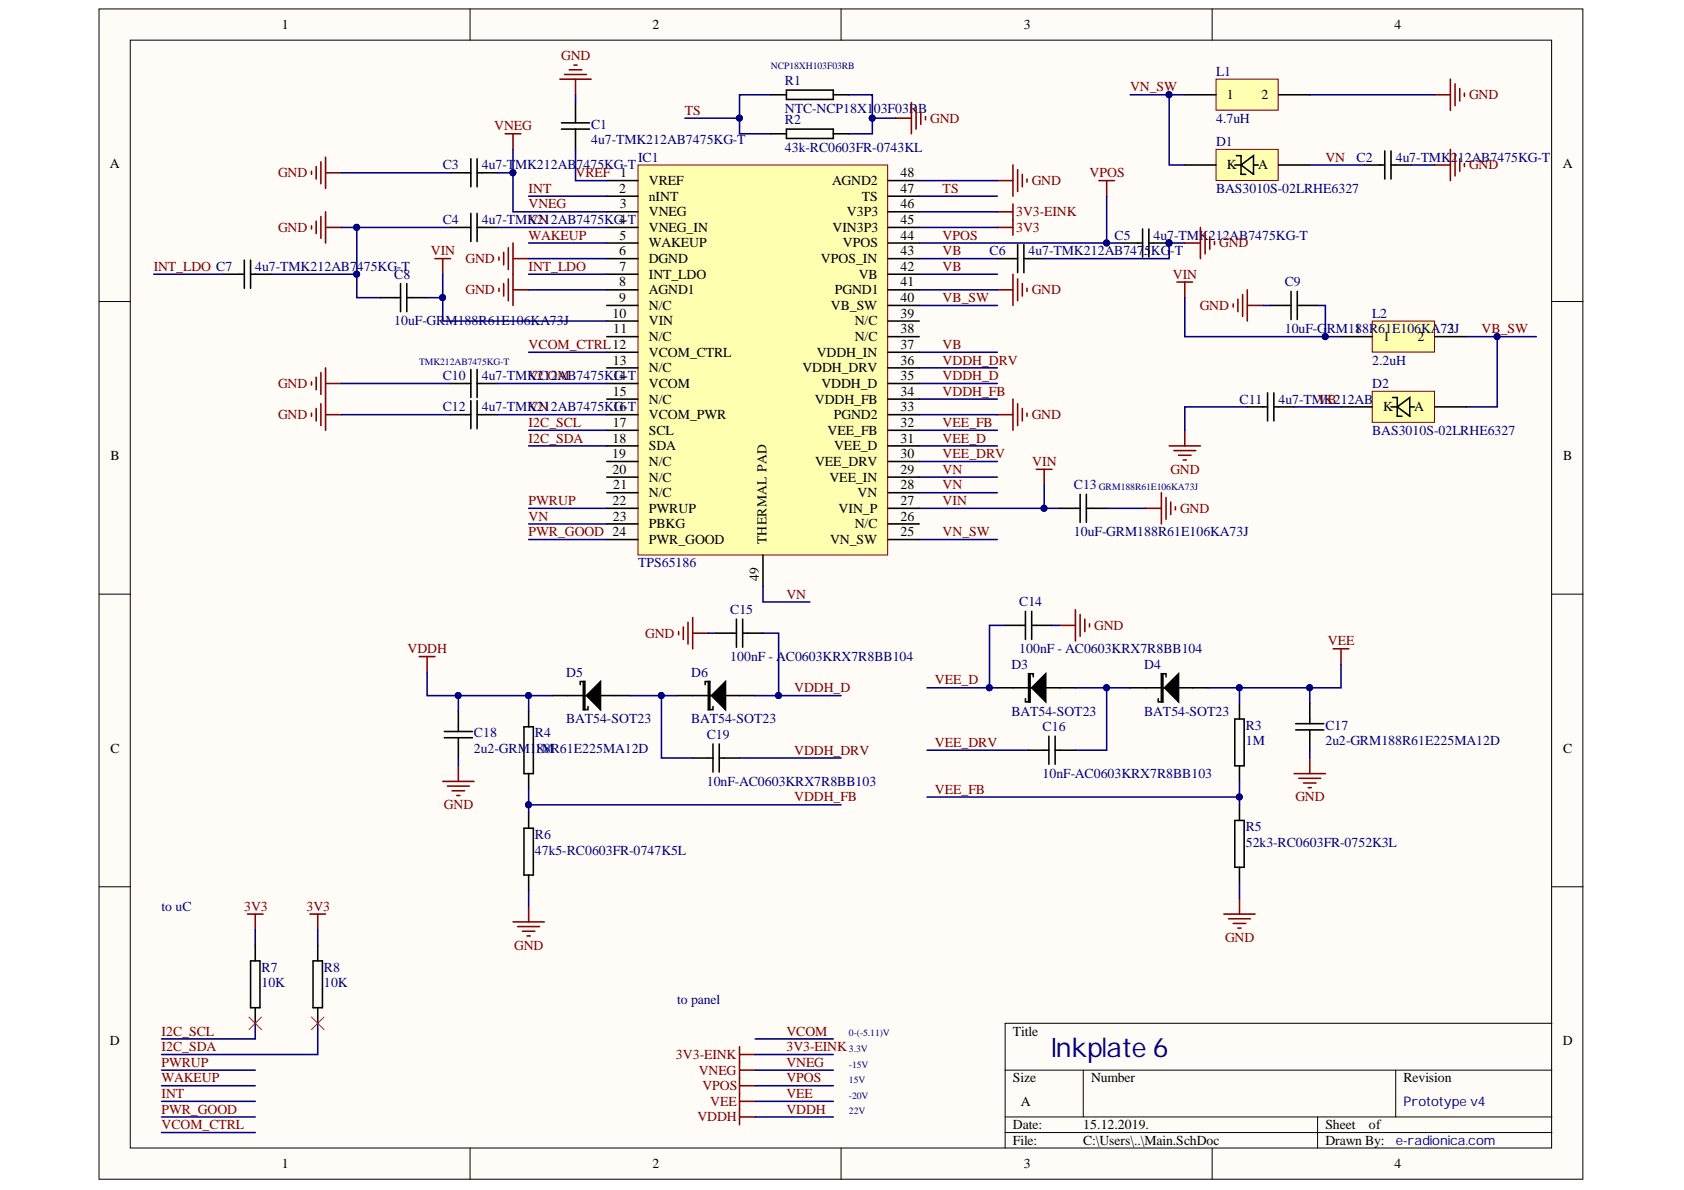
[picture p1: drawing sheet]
<svg xmlns="http://www.w3.org/2000/svg" width="297mm" height="210mm" viewBox="0 0 297 210" stroke-linecap="round" stroke-linejoin="round" font-family="sans-serif">
<defs><g id="words">
<text font-size="4.7" fill="#000080" x="185.6" y="186.4">Inkplate 6</text>
<g font-size="2.4">
<text x="49.7" y="5.1">1</text>
<text x="115.1" y="5.1">2</text>
<text x="180.6" y="5.1">3</text>
<text x="246" y="5.1">4</text>
<text x="216.4" y="17.5">1</text>
<text x="222.5" y="17.5">2</text>
<text x="19.4" y="29.6">A</text>
<text x="216.4" y="29.9">K</text>
<text x="221.9" y="29.9">A</text>
<text x="275.7" y="29.6">A</text>
<text x="109.2" y="34">2</text>
<text x="109.4" y="31.3">1</text>
<text x="114.5" y="32.6">VREF</text>
<text x="114.5" y="35.4">nINT</text>
<text x="146.8" y="32.6">AGND2</text>
<text x="152" y="35.4">TS</text>
<text x="158.8" y="34">47</text>
<text x="158.8" y="31.3">48</text>
<text x="109.3" y="36.8">3</text>
<text x="114.5" y="38.1">VNEG</text>
<text x="114.5" y="40.9">VNEG_IN</text>
<text x="146.8" y="40.9">VIN3P3</text>
<text x="149.4" y="38.1">V3P3</text>
<text x="158.8" y="39.5">45</text>
<text x="158.8" y="36.8">46</text>
<text x="109.2" y="45">6</text>
<text x="109.3" y="42.3">5</text>
<text x="109.3" y="47.8">7</text>
<text x="114.5" y="43.6">WAKEUP</text>
<text x="114.5" y="46.4">DGND</text>
<text x="144.8" y="46.4">VPOS_IN</text>
<text x="148.7" y="43.6">VPOS</text>
<text x="158.8" y="47.8">42</text>
<text x="158.8" y="45">43</text>
<text x="158.8" y="42.3">44</text>
<text x="109.2" y="53.3">9</text>
<text x="109.2" y="50.5">8</text>
<text x="114.5" y="49.2">INT_LDO</text>
<text x="114.5" y="51.9">AGND1</text>
<text x="147.3" y="51.9">PGND1</text>
<text x="151.5" y="49.2">VB</text>
<text x="158.8" y="53.3">40</text>
<text x="158.8" y="50.5">41</text>
<text x="108" y="56">10</text>
<text x="108.2" y="58.8">11</text>
<text x="114.5" y="54.7">N/C</text>
<text x="114.5" y="57.4">VIN</text>
<text x="146.5" y="54.7">VB_SW</text>
<text x="150.8" y="57.4">N/C</text>
<text x="158.8" y="58.8">38</text>
<text x="158.8" y="56">39</text>
<text x="108.1" y="64.3">13</text>
<text x="114.5" y="60.2">N/C</text>
<text x="114.5" y="62.9">VCOM_CTRL</text>
<text x="114.5" y="65.7">N/C</text>
<text x="141.5" y="65.7">VDDH_DRV</text>
<text x="144.1" y="62.9">VDDH_IN</text>
<text x="150.8" y="60.2">N/C</text>
<text x="158.8" y="64.3">36</text>
<text x="158.8" y="61.5">37</text>
<text x="244" y="60.2">1</text>
<text x="250" y="60.2">2</text>
<text x="108.1" y="69.8">15</text>
<text x="114.5" y="68.4">VCOM</text>
<text x="114.5" y="71.2">N/C</text>
<text x="143.7" y="71.2">VDDH_FB</text>
<text x="144.9" y="68.4">VDDH_D</text>
<text x="158.8" y="69.8">34</text>
<text x="158.8" y="67">35</text>
<text x="108.1" y="75.3">17</text>
<text x="114.5" y="73.9">VCOM_PWR</text>
<text x="114.5" y="76.7">SCL</text>
<text x="146" y="76.7">VEE_FB</text>
<text x="147.1" y="73.9">PGND2</text>
<text x="158.8" y="75.3">32</text>
<text x="158.8" y="72.6">33</text>
<text x="244" y="72.6">K</text>
<text x="249.5" y="72.6">A</text>
<text x="19.5" y="81.1">B</text>
<text x="108" y="80.8">19</text>
<text x="108" y="78.1">18</text>
<text x="108" y="83.6">20</text>
<text x="114.5" y="79.4">SDA</text>
<text x="114.5" y="82.2">N/C</text>
<text x="143.8" y="82.2">VEE_DRV</text>
<text x="147.1" y="79.4">VEE_D</text>
<text x="158.8" y="83.6">29</text>
<text x="158.8" y="80.8">30</text>
<text x="158.8" y="78.1">31</text>
<text x="275.8" y="81.1">B</text>
<text x="108" y="89.1">22</text>
<text x="108.2" y="86.3">21</text>
<text x="114.5" y="84.9">N/C</text>
<text x="114.5" y="87.7">N/C</text>
<text x="146.3" y="84.9">VEE_IN</text>
<text x="151.3" y="87.7">VN</text>
<text x="158.8" y="89.1">27</text>
<text x="158.8" y="86.3">28</text>
<text x="108.1" y="91.8">23</text>
<text x="114.5" y="90.4">PWRUP</text>
<text x="114.5" y="93.2">PBKG</text>
<text x="114.5" y="96">PWR_GOOD</text>
<text x="135.2" y="96" transform="rotate(-90 135.2 96)">THERMAL PAD</text>
<text x="146.4" y="96">VN_SW</text>
<text x="147.9" y="90.4">VIN_P</text>
<text x="150.8" y="93.2">N/C</text>
<text x="158.8" y="94.6">25</text>
<text x="158.8" y="91.8">26</text>
<text x="133.9" y="102.5" transform="rotate(-90 133.9 102.5)">49</text>
<text x="19.5" y="132.8">C</text>
<text x="275.8" y="132.8">C</text>
<text x="19.4" y="184.4">D</text>
<text x="178.7" y="182.7">Title</text>
<text x="275.7" y="184.4">D</text>
<text x="178.7" y="190.9">Size</text>
<text x="192.5" y="190.9">Number</text>
<text x="247.6" y="190.9">Revision</text>
<text x="180.1" y="195">A</text>
<text x="178.7" y="199.2">Date:</text>
<text x="178.7" y="201.9">File:</text>
<text x="191.1" y="199.2">15.12.2019.</text>
<text x="191.1" y="201.9">C:\Users\..\Main.SchDoc</text>
<text x="233.8" y="199.2">Sheet</text>
<text x="233.8" y="201.9">Drawn By:</text>
<text x="241.5" y="199.2">of</text>
<text x="49.7" y="206.1">1</text>
<text x="115.1" y="206.1">2</text>
<text x="180.6" y="206.1">3</text>
<text x="246" y="206.1">4</text>
</g>
<g font-size="2.4" fill="#800000">
<text x="99" y="10.6">GND</text>
<text x="199.3" y="16.1">VN_SW</text>
<text x="259.1" y="17.5">GND</text>
<text x="87.2" y="23">VNEG</text>
<text x="120.8" y="20.3">TS</text>
<text x="164.1" y="21.6">GND</text>
<text x="233.8" y="28.5">VN</text>
<text x="259.1" y="29.9">GND</text>
<text x="49" y="31.3">GND</text>
<text x="93.2" y="34">INT</text>
<text x="101.5" y="31.3">VREF</text>
<text x="166.3" y="34">TS</text>
<text x="182" y="32.6">GND</text>
<text x="192.2" y="31.3">VPOS</text>
<text x="49" y="40.9">GND</text>
<text x="93.2" y="39.5">VN</text>
<text x="93.2" y="36.8">VNEG</text>
<text x="179.2" y="40.9">3V3</text>
<text x="179.2" y="38.1">3V3-EINK</text>
<text x="27.1" y="47.8">INT_LDO C7</text>
<text x="76" y="45">VIN</text>
<text x="82.1" y="46.4">GND</text>
<text x="93.2" y="42.3">WAKEUP</text>
<text x="93.2" y="47.8">INT_LDO</text>
<text x="166.3" y="42.3">VPOS</text>
<text x="166.3" y="45">VB</text>
<text x="166.3" y="47.8">VB</text>
<text x="215" y="43.6">GND</text>
<text x="82.1" y="51.9">GND</text>
<text x="166.3" y="53.3">VB_SW</text>
<text x="182" y="51.9">GND</text>
<text x="206.9" y="49.2">VIN</text>
<text x="211.6" y="54.7">GND</text>
<text x="261.3" y="58.8">VB_SW</text>
<text x="93.2" y="61.5">VCOM_CTRL12</text>
<text x="166.3" y="61.5">VB</text>
<text x="166.3" y="64.3">VDDH_DRV</text>
<text x="49" y="68.4">GND</text>
<text x="93.2" y="67">VCOM</text>
<text x="166.3" y="67">VDDH_D</text>
<text x="166.3" y="69.8">VDDH_FB</text>
<text x="232.4" y="71.2">VB</text>
<text x="49" y="73.9">GND</text>
<text x="93.2" y="75.3">I2C_SCL</text>
<text x="93.2" y="72.6">VN</text>
<text x="166.3" y="75.3">VEE_FB</text>
<text x="182" y="73.9">GND</text>
<text x="93.2" y="78.1">I2C_SDA</text>
<text x="166.3" y="83.6">VN</text>
<text x="166.3" y="78.1">VEE_D</text>
<text x="166.3" y="80.8">VEE_DRV</text>
<text x="182.1" y="82.2">VIN</text>
<text x="206.4" y="83.6">GND</text>
<text x="93.2" y="89.1">PWRUP</text>
<text x="166.3" y="86.3">VN</text>
<text x="166.3" y="89.1">VIN</text>
<text x="93.2" y="94.6">PWR_GOOD 24</text>
<text x="93.2" y="91.8">VN</text>
<text x="166.3" y="94.6">VN_SW</text>
<text x="208.2" y="90.4">GND</text>
<text x="138.7" y="105.6">VN</text>
<text x="113.8" y="112.5">GND</text>
<text x="193" y="111.1">GND</text>
<text x="234.2" y="113.8">VEE</text>
<text x="71.9" y="115.2">VDDH</text>
<text x="140.1" y="122.1">VDDH_D</text>
<text x="164.9" y="120.7">VEE_D</text>
<text x="164.9" y="131.7">VEE_DRV</text>
<text x="140.1" y="133.1">VDDH_DRV</text>
<text x="78.3" y="142.7">GND</text>
<text x="140.1" y="141.4">VDDH_FB</text>
<text x="164.9" y="140">VEE_FB</text>
<text x="228.5" y="141.4">GND</text>
<text x="43" y="160.6">3V3</text>
<text x="54.1" y="160.6">3V3</text>
<text x="90.7" y="167.5">GND</text>
<text x="216.1" y="166.1">GND</text>
<text x="28.5" y="182.7">I2C_SCL</text>
<text x="28.5" y="185.4">I2C_SDA</text>
<text x="138.7" y="182.7">VCOM</text>
<text x="138.7" y="185.4">3V3-EINK</text>
<text x="28.5" y="188.2">PWRUP</text>
<text x="28.5" y="190.9">WAKEUP</text>
<text x="119.2" y="186.8">3V3-EINK</text>
<text x="123.3" y="189.5">VNEG</text>
<text x="138.7" y="188.2">VNEG</text>
<text x="138.7" y="190.9">VPOS</text>
<text x="28.5" y="193.7">INT</text>
<text x="28.5" y="196.4">PWR_GOOD</text>
<text x="123" y="197.8">VDDH</text>
<text x="123.9" y="192.3">VPOS</text>
<text x="125.3" y="195">VEE</text>
<text x="138.7" y="193.7">VEE</text>
<text x="138.7" y="196.4">VDDH</text>
<text x="28.5" y="199.2">VCOM_CTRL</text>
</g>
<g font-size="2.4" fill="#000080">
<text x="138.4" y="15">R1</text>
<text x="214.5" y="13.4">L1</text>
<text x="104.3" y="22.7">C1</text>
<text x="138.4" y="20">NTC-NCP18X103F03RB</text>
<text x="138.4" y="21.9">R2</text>
<text x="214.5" y="21.6">4.7uH</text>
<text x="78.1" y="29.9">C3</text>
<text x="85" y="29.9">4u7-TMK212AB7475KG-T</text>
<text x="104.3" y="25.5">4u7-TMK212AB7475KG-T</text>
<text x="112.5" y="28.5">IC1</text>
<text x="138.4" y="26.9">43k-RC0603FR-0743KL</text>
<text x="214.5" y="25.8">D1</text>
<text x="239.3" y="28.5">C2</text>
<text x="246.2" y="28.5">4u7-TMK</text>
<text x="255.9" y="28.5">2</text>
<text x="257.2" y="28.5">12AB7475KG-T</text>
<text x="214.5" y="34">BAS3010S-02LRHE6327</text>
<text x="78.1" y="39.5">C4</text>
<text x="85" y="39.5">4u7-TMK212AB7475KG4-T</text>
<text x="45" y="47.8">4u7-TMK212AB7</text>
<text x="63" y="47.8">475KG-T</text>
<text x="174.5" y="45">C6</text>
<text x="181.4" y="45">4u7-TMK212AB747</text>
<text x="196.6" y="42.3">C5</text>
<text x="201.8" y="45">5KG</text>
<text x="203.5" y="42.3">4u7-TMK</text>
<text x="206.4" y="45">-T</text>
<text x="213.2" y="42.3">212AB7475KG-T</text>
<text x="69.5" y="49.2">C8</text>
<text x="226.6" y="50.5">C9</text>
<text x="69.5" y="57.4">10uF-GRM188R61E106KA73J</text>
<text x="226.6" y="58.8">10uF-G</text>
<text x="234" y="58.8">RM11</text>
<text x="239" y="58.8">88R61E106KA72</text>
<text x="242.1" y="56">L2</text>
<text x="255.3" y="58.8">3J</text>
<text x="242.1" y="64.3">2.2uH</text>
<text x="78.1" y="67">C10</text>
<text x="85" y="67">4u7-TMK212AB7475K1G4-T</text>
<text x="218.6" y="71.2">C11</text>
<text x="225.5" y="71.2">4u7-TMK212AB7475K</text>
<text x="242.1" y="68.4">D2</text>
<text x="248.8" y="71.2">G-T</text>
<text x="78.1" y="72.6">C12</text>
<text x="85" y="72.6">4u7-TMK212AB7475K1G6-T</text>
<text x="242.1" y="76.7">BAS3010S-02LRHE6327</text>
<text x="189.4" y="86.3">C13</text>
<text x="189.4" y="94.6">10uF-GRM188R61E106KA73J</text>
<text x="112.5" y="100.1">TPS65186</text>
<text x="179.8" y="107">C14</text>
<text x="128.8" y="108.3">C15</text>
<text x="99.9" y="119.3">D5</text>
<text x="121.9" y="119.3">D6</text>
<text x="128.8" y="116.6">100nF - AC0603KRX7R8BB104</text>
<text x="178.4" y="118">D3</text>
<text x="179.8" y="115.2">100nF - AC0603KRX7R8BB104</text>
<text x="201.8" y="118">D4</text>
<text x="83.6" y="130.1">C18</text>
<text x="94.3" y="130.1">R4</text>
<text x="99.9" y="127.6">BAT54-SOT23</text>
<text x="121.9" y="127.6">BAT54-SOT23</text>
<text x="124.7" y="130.4">C19</text>
<text x="178.4" y="126.2">BAT54-SOT23</text>
<text x="183.9" y="129">C16</text>
<text x="201.8" y="126.2">BAT54-SOT23</text>
<text x="219.7" y="128.7">R3</text>
<text x="219.7" y="131.5">1M</text>
<text x="233.8" y="128.7">C17</text>
<text x="233.8" y="131.5">2u2-GRM188R61E225MA12D</text>
<text x="83.6" y="132.8">2u2-GRM188R61E225MA12D</text>
<text x="94.3" y="132.8">1M</text>
<text x="183.9" y="137.2">10nF-AC0603KRX7R8BB103</text>
<text x="124.7" y="138.6">10nF-AC0603KRX7R8BB103</text>
<text x="94.3" y="148">R6</text>
<text x="219.7" y="146.6">R5</text>
<text x="219.7" y="149.4">52k3-RC0603FR-0752K3L</text>
<text x="94.3" y="150.7">47k5-RC0603FR-0747K5L</text>
<text x="28.5" y="160.6">to uC</text>
<text x="46.1" y="171.4">R7</text>
<text x="57.1" y="171.4">R8</text>
<text x="46.1" y="174.1">10K</text>
<text x="57.1" y="174.1">10K</text>
<text x="119.4" y="177.2">to panel</text>
</g>
<g font-size="2.3" fill="#000080">
<text x="247.6" y="195.1">Prototype v4</text>
<text x="246.2" y="202">e-radionica.com</text>
</g>
<g font-size="1.7" fill="#000080">
<text x="136" y="12.2">NCP18XH103F03RB</text>
<text x="74" y="64.5">TMK212AB7475KG-T</text>
<text x="193.8" y="86.5">GRM188R61E106KA73J</text>
<text x="149.7" y="185.6">3.3V</text>
<text x="149.7" y="182.8">0-(-5.11)V</text>
<text x="149.7" y="188.3">-15V</text>
<text x="149.7" y="191.1">15V</text>
<text x="149.7" y="193.8">-20V</text>
<text x="149.7" y="196.6">22V</text>
</g>
</g></defs>
<g fill="#fffcf8" stroke="#000" stroke-width=".18">
<path d="M17.5 1.6h261.7v206.4h-261.7z"/>
<path d="M23 7.1h250.7v195.4h-250.7z"/>
</g>
<g fill="none" stroke="#000" stroke-width=".18">
<path d="M82.9 1.6v5.5M148.4 1.6v5.5M213.8 1.6v5.5M17.5 53.2h5.5M273.7 53.2h5.6M17.5 104.8h5.5M273.7 104.8h5.6M17.5 156.4h5.5M273.7 156.4h5.6M177.3 188.8h96.4M177.3 197h96.4M177.3 199.8h96.4"/>
<path d="M191.1 188.8v8.2M232.4 197v5.5M246.2 188.8v8.2M273.7 180.5h-96.4v22M82.9 202.5v5.5M148.4 202.5v5.5M213.8 202.5v5.5"/>
</g>
<path d="M112.5 29.1h44.1v68.8h-44.1z" fill="#ffffb0" stroke="#800000" stroke-width=".18"/>
<g fill="none" stroke="#000" stroke-width=".28">
<path d="M101.5 18.1v3.6M136 16.7h2.7M138.7 15.9h8.3v1.6h-8.3zM147 16.7h2.7M79.5 30.5h3.6M83.1 28v5M83.1 37.6v5M84.2 28v5M84.2 37.6v5M84.2 30.5h3.5M99 21.7h5M99 22.8h5"/>
<path d="M101.5 22.8v3.6M107 31.9h5.5M107 34.6h5.5M107 37.4h5.5M136 23.6h2.7M138.7 22.8h8.3v1.6h-8.3zM147 23.6h2.7M156.6 31.9h5.5M156.6 34.6h5.5M156.6 37.4h5.5M39.5 48.4h3.6M43.1 45.9v4.9"/>
<path d="M44.2 48.4h3.6M44.2 45.9v4.9M67.1 52.5h3.6M70.7 50v5M71.8 52.5h3.5M71.8 50v5M79.5 40.1h3.6M84.2 40.1h3.5M107 40.1h5.5M107 42.9h5.5M107 45.6h5.5M107 48.4h5.5"/>
<path d="M107 51.1h5.5M107 53.9h5.5M107 56.6h5.5M107 59.4h5.5M156.6 40.1h5.5M156.6 42.9h5.5M156.6 45.6h5.5M156.6 48.4h5.5M156.6 51.1h5.5M156.6 53.9h5.5M156.6 56.6h5.5M156.6 59.4h5.5"/>
<path d="M175.9 45.6h3.6M179.5 43.1v5M180.6 45.6h3.6M180.6 43.1v5M198 42.9h3.5M201.5 40.4v4.9M202.6 42.9h3.6M202.6 40.4v4.9M79.5 67.6h3.6M79.5 73.1h3.6M83.1 65.2v4.9M83.1 70.7v4.9"/>
<path d="M84.2 67.6h3.5M84.2 73.1h3.5M84.2 65.2v4.9M84.2 70.7v4.9M107 62.1h5.5M107 64.9h5.5M107 67.6h5.5M107 70.4h5.5M107 73.1h5.5M107 75.9h5.5M107 78.7h5.5M156.6 62.1h5.5"/>
<path d="M156.6 64.9h5.5M156.6 67.6h5.5M156.6 70.4h5.5M156.6 73.1h5.5M156.6 75.9h5.5M156.6 78.7h5.5M107 81.4h5.5M107 84.2h5.5M107 86.9h5.5M107 89.7h5.5M107 92.4h5.5M107 95.2h5.5"/>
<path d="M134.6 97.9v5.5M156.6 81.4h5.5M156.6 84.2h5.5M156.6 86.9h5.5M156.6 89.7h5.5M156.6 92.4h5.5M156.6 95.2h5.5M186.9 89.7h3.6M190.5 87.2v4.9M191.6 89.7h3.6M191.6 87.2v4.9M44.2 169.5h1.7v8.2h-1.7z"/>
<path d="M45 166.7v2.8M45 177.7v2.8M55.2 169.5h1.7v8.2h-1.7zM56 166.7v2.8M56 177.7v2.8"/>
</g>
<g fill="none" stroke="#800000" stroke-width=".28">
<path d="M98.8 14h5.5M99.6 13.1h3.8M100.4 12.3h2.2M101.2 11.5h.6M101.5 14v2.7M160.8 18.1v5.5M161.6 18.9v3.9M162.4 19.7v2.2M54.9 30.2v.6M54.9 39.8v.6M55.8 29.4v2.2M55.8 39v2.2"/>
<path d="M56.6 28.6v3.8M56.6 38.2v3.8M57.4 27.7v5.5M57.4 37.4v5.5M57.4 30.5h2.8M89.1 23.6h2.8M90.5 23.6v2.8M158 20.8h2.8M163.2 20.6v.5M175.9 37.4h2.8M175.9 31.9h2.8M178.7 29.1v5.5"/>
<path d="M178.7 36v5.5M179.5 29.9v3.9M180.3 30.8v2.2M181.2 31.6v.5M193.8 31.9h2.8M195.2 31.9v2.7M57.4 40.1h2.8M76.7 45.6h2.8M78.1 45.6v2.8M88 45.3v.6M88 50.8v.6M88.8 44.5v2.2"/>
<path d="M88.8 50v2.2M89.7 43.7v3.8M89.7 49.2v3.9M90.5 42.9v11M90.5 51.1h2.7M90.5 45.6h2.7M175.9 40.1h2.8M175.9 51.1h2.8M178.7 48.4v5.5M179.5 49.2v3.9M180.3 50v2.2M181.2 50.8v.6"/>
<path d="M209 42.9h2.7M211.7 40.1v5.5M212.6 40.9v3.9M213.4 41.8v2.2M214.2 42.6v.5M54.9 67.4v.5M54.9 72.9v.5M55.8 66.5v2.2M55.8 72v2.2M56.6 65.7v3.9M56.6 71.2v3.9M57.4 64.9v11"/>
<path d="M57.4 67.6h2.8M57.4 73.1h2.8M175.9 73.1h2.8M178.7 70.4v5.5M179.5 71.2v3.9M180.3 72v2.2M181.2 72.9v.5M182.8 82.8h2.8M184.2 82.8v2.7M202.1 89.7h2.8M204.9 86.9v5.5M205.7 87.7v3.9"/>
<path d="M206.5 88.6v2.2M207.3 89.4v.5M43.6 161.2h2.8M45 161.2v2.8M54.7 161.2h2.7M56 161.2v2.8M130.4 184.6v8.3M130.4 186h2.8M130.4 188.8h2.8M130.4 191.5h2.8"/>
</g>
<circle cx="206.2" cy="42.9" r=".53" fill="#000080" stroke="#000080" stroke-width=".18"/>
<path d="M242.1 56.6h10.9v5.5h-10.9z" fill="#ffffb0" stroke="#800000" stroke-width=".18"/>
<path d="M240.7 29.1h3.6M244.3 26.6v5M245.4 29.1h3.5M245.4 26.6v5M236.5 59.4h5.6M253.1 59.4h5.5M220 71.8h3.6M223.6 69.3v4.9M224.7 71.8h3.6M224.7 69.3v4.9" fill="none" stroke="#000" stroke-width=".28"/>
<path d="M242.1 69h10.9v5.5h-10.9z" fill="#ffffb0" stroke="#800000" stroke-width=".18"/>
<path d="M224.1 53.9h3.6M227.7 51.4v5M228.8 53.9h3.6M228.8 51.4v5M236.5 71.8h5.6M245.4 71.8h1.1M245.6 70.1h.9v3.3h.8M246.5 71.8l2.2-1.7v3.3zM248.7 71.8h.8M253.1 71.8h5.5" fill="none" stroke="#000" stroke-width=".28"/>
<path d="M207.6 49.7h2.8M209 49.7v2.8M217.5 53.6v.6M218.4 52.8v2.2M219.2 52v3.8M220 51.1v5.5M220 53.9h2.8M206.2 78.7h5.5M207.1 79.5h3.8M209 75.9v2.8M207.9 80.3h2.2M208.7 81.1h.6" fill="none" stroke="#800000" stroke-width=".28"/>
<path d="M214.5 14h11v5.4h-11z" fill="#ffffb0" stroke="#800000" stroke-width=".18"/>
<path d="M209 16.7h5.5M225.5 16.7h5.5" fill="none" stroke="#000" stroke-width=".28"/>
<path d="M214.5 26.4h11v5.4h-11z" fill="#ffffb0" stroke="#800000" stroke-width=".18"/>
<g fill="none" stroke="#000" stroke-width=".28">
<path d="M209 29.1h5.5M217.8 29.1h1.1M218.1 27.5h.8v3.3h.8M218.9 29.1l2.2-1.6v3.3zM221.1 29.1h.8M225.5 29.1h5.5M126.3 111.7h3.6M129.9 109.2v5M131 111.7h3.6M131 109.2v5M177.3 110.3h3.6M180.9 107.8v5"/>
<path d="M181.4 118.8h.3v5h-.3zM181.4 118.8h.9v.6M181.6 118.8v5M182 110.3h3.6M182 107.8v5M204.9 118.8h.2v5h-.2zM204.9 118.8h.8v.6M205 118.8v5M78.4 130.1h4.9M78.4 129h4.9M80.8 125.4v3.6M80.8 130.1v3.6"/>
<path d="M92.4 128.2h1.7v8.3h-1.7zM93.2 125.4v2.8M93.2 136.5v2.7M97.4 122.7h13.8M102.9 120.2h.3v5h-.3zM103 120.2v5M103.2 120.2h-.9v.6M103.4 122.7l2.5-2.5v5zM103.7 124.6v.6h-.8M119.4 122.7h13.8M122.2 133.7h3.6M124.9 120.2h.3v5h-.3z"/>
<path d="M125.1 120.2v5M125.2 120.2h-.8v.6M125.5 122.7l2.5-2.5v5zM125.8 124.6v.6h-.9M125.8 131.2v5M126.9 133.7h3.5M126.9 131.2v5M175.9 121.3h13.8M180.9 123.2v.6h.8M181.4 132.3h3.6M182 121.3l2.5-2.5v5zM185 129.9v4.9"/>
<path d="M186.1 132.3h3.6M186.1 129.9v4.9M199.3 121.3h13.8M204.3 123.2v.6h.8M205.4 121.3l2.5-2.5v5zM217.8 126.8h1.7v8.3h-1.7zM218.6 124.1v2.7M218.6 135.1v2.7M228.5 128.8h5M228.5 127.7h5M231 124.1v3.6M231 128.8v3.5"/>
<path d="M92.4 146.1h1.7v8.3h-1.7zM93.2 143.3v2.8M93.2 154.4v2.7M217.8 144.7h1.7v8.3h-1.7zM218.6 142v2.7M218.6 153v2.7"/>
</g>
<g fill="none" stroke="#800000" stroke-width=".28">
<path d="M253.1 16.7h2.7M255.8 14v5.5M256.7 14.8v3.8M257.5 15.6v2.2M258.3 16.4v.6M253.1 29.1h2.7M255.8 26.4v5.5M256.7 27.2v3.8M257.5 28v2.2M258.3 28.8v.6M74 115.8h2.7M75.3 115.8v2.8"/>
<path d="M119.7 111.4v.6M120.5 110.6v2.2M121.4 109.8v3.8M122.2 108.9v5.5M122.2 111.7h2.7M186.9 110.3h2.8M189.7 107.6v5.5M190.5 108.4v3.8M191.3 109.2v2.2M192.2 110v.6M235.2 114.4h2.7M236.5 114.4v2.8"/>
<path d="M78.1 137.8h5.5M78.9 138.7h3.9M79.7 139.5h2.2M80.8 135.1v2.7M228.3 136.5h5.5M229.1 137.3h3.9M229.9 138.1h2.2M230.8 138.9h.5M231 133.7v2.8M80.6 140.3h.5M93.2 159.9v2.7M218.6 158.5v2.7"/>
<path d="M90.5 162.6h5.5M91.3 163.4h3.9M92.1 164.3h2.2M93 165.1h.5M215.9 161.2h5.5M216.7 162.1h3.9M217.5 162.9h2.2M218.4 163.7h.5M130.4 192.9v5.5M130.4 194.3h2.8M130.4 197h2.8"/>
</g>
<path d="M103.4 122.7l2.5-2.5v5zM125.5 122.7l2.5-2.5v5zM182 121.3l2.5-2.5v5zM205.4 121.3l2.5-2.5v5z" fill="#000"/>
<g fill="none" stroke="#000080" stroke-width=".28">
<path d="M101.5 16.7v1.4M136 16.7h-5.6v6.9h5.6M149.7 16.7h4.2v6.9h-4.2M199.3 16.7h9.7M206.2 16.7v12.4h2.8M231 16.7h22.1M60.2 30.5h19.3M87.7 30.5h2.8M90.5 26.4v11h16.5M93.2 34.6h13.8M101.5 26.4v5.5h5.5M120.8 20.8h9.6"/>
<path d="M153.9 20.8h4.1M162.1 34.6h13.8M162.1 37.4h13.8M162.1 31.9h13.8M195.2 34.6v8.3h-33.1M231 29.1h9.7M248.9 29.1h4.2M27.1 48.4h12.4M60.2 40.1h19.3M62.9 40.1v8.3h-15.1M62.9 48.4v4.1h4.2M75.3 52.5h2.8"/>
<path d="M78.1 48.4v8.2h28.9M87.7 40.1h19.3M93.2 42.9h13.8M93.2 48.4h13.8M93.2 51.1h13.8M93.2 45.6h13.8M162.1 40.1h13.8M162.1 48.4h13.8M162.1 51.1h13.8M162.1 45.6h13.8M162.1 53.9h13.8M195.2 42.9h2.8"/>
<path d="M209 42.9h-2.8v2.7h-22M209 52.5v6.9h27.5M222.8 53.9h1.3M232.4 53.9h1.4v5.5M258.6 59.4h12.4M264.1 59.4v12.4h-5.5M60.2 67.6h19.3M60.2 73.1h19.3M87.7 67.6h19.3M87.7 73.1h19.3M93.2 78.7h13.8M93.2 75.9h13.8"/>
<path d="M93.2 62.1h13.8M162.1 78.7h13.8M162.1 75.9h13.8M162.1 67.6h13.8M162.1 73.1h13.8M162.1 62.1h13.8M162.1 70.4h13.8M162.1 64.9h13.8M220 71.8h-11v4.1M228.3 71.8h8.2M93.2 89.7h13.8M93.2 95.2h13.8"/>
<path d="M93.2 92.4h13.8M162.1 95.2h13.8M162.1 84.2h13.8M162.1 86.9h13.8M162.1 81.4h13.8M184.2 85.5v4.2h-22.1M184.2 89.7h2.7M195.2 89.7h6.9M75.3 118.6v4.1h22.1M124.9 111.7h1.4M134.6 103.4v2.8h8.2M134.6 111.7h2.7v11h11.1"/>
<path d="M177.3 110.3h-2.8v11h-11M185.6 110.3h1.3M236.5 117.2v4.1h-17.9M80.8 122.7v2.7M80.8 133.7v1.4M93.2 139.2v4.1M93.2 122.7v2.7M111.2 122.7h8.2M116.7 122.7v11h5.5M130.4 133.7h18M133.2 122.7h4.1M163.5 132.3h17.9"/>
<path d="M174.5 121.3h1.4M189.7 121.3h9.6M195.2 121.3v11h-5.5M213.1 121.3h5.5v2.8M218.6 137.8v4.2M231 121.3v2.8M231 132.3v1.4M93.2 157.1v2.8M93.2 142h55.2M163.5 140.6h55.1M218.6 155.7v2.8M45 164v2.7"/>
<path d="M56 164v2.7M28.5 188.8h16.5M28.5 191.5h16.5M28.5 197h16.5M28.5 194.3h16.5M28.5 199.8h16.5M45 180.5v2.8h-16.5M56 180.5v5.5h-27.5M133.2 188.8h13.8M133.2 191.5h13.8M133.2 197h13.8M133.2 194.3h13.8"/>
<path d="M133.2 183.3h13.8M133.2 186h13.8"/>
</g>
<g fill="#000080" stroke="#000080" stroke-width=".18">
<circle cx="62.9" cy="40.1" r=".53"/>
<circle cx="90.5" cy="30.5" r=".53"/>
<circle cx="195.2" cy="42.9" r=".53"/>
<circle cx="206.2" cy="42.9" r=".53"/>
<circle cx="78.1" cy="52.5" r=".53"/>
<circle cx="62.9" cy="48.4" r=".53"/>
<circle cx="130.4" cy="20.8" r=".53"/>
<circle cx="153.8" cy="20.8" r=".53"/>
<circle cx="184.1" cy="89.6" r=".53"/>
<circle cx="264.1" cy="59.4" r=".53"/>
<circle cx="233.8" cy="59.4" r=".53"/>
<circle cx="206.2" cy="16.7" r=".53"/>
<circle cx="174.5" cy="121.3" r=".53"/>
<circle cx="195.2" cy="121.3" r=".53"/>
<circle cx="218.6" cy="121.3" r=".53"/>
<circle cx="231" cy="121.3" r=".53"/>
<circle cx="218.6" cy="140.6" r=".53"/>
<circle cx="137.3" cy="122.7" r=".53"/>
<circle cx="116.6" cy="122.7" r=".53"/>
<circle cx="80.8" cy="122.7" r=".53"/>
<circle cx="93.2" cy="142" r=".53"/>
<circle cx="93.2" cy="122.7" r=".53"/>
</g>
<path d="M43.9 179.4l2.2 2.2M46.1 179.4l-2.2 2.2M54.9 179.4l2.2 2.2M57.1 179.4l-2.2 2.2" fill="none" stroke="#f00" stroke-width=".18"/>
<use href="#words"/>
</svg>
